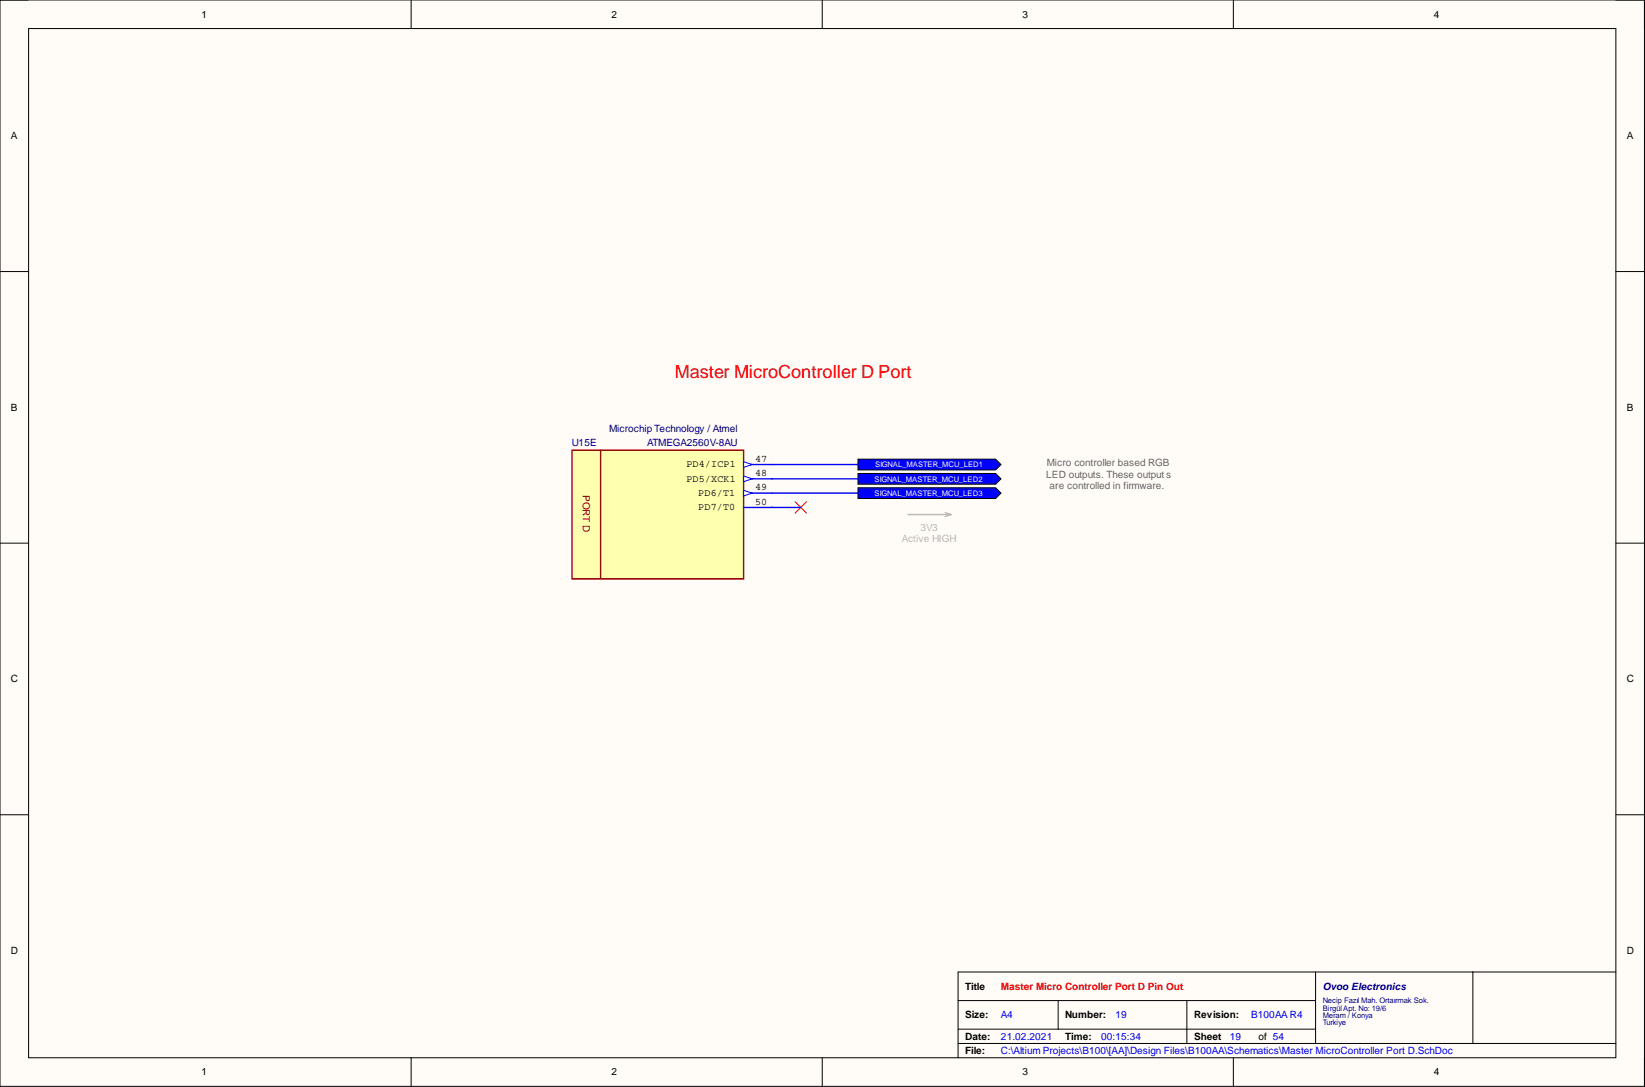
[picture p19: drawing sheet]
<svg xmlns="http://www.w3.org/2000/svg" width="292mm" height="193mm" viewBox="0 0 292 193" stroke-linecap="round" stroke-linejoin="round" font-family="sans-serif">
<defs><g id="words">
<text font-size="3.2" fill="#f00" x="119.8" y="67.1">Master MicroController D Port</text>
<g font-size="1.8">
<text x="35.8" y="3.1">1</text>
<text x="108.6" y="3.1">2</text>
<text x="181.6" y="3.1">3</text>
<text x="254.6" y="3.1">4</text>
<text x="1.9" y="24.7">A</text>
<text x="288.9" y="24.7">A</text>
<text x="1.9" y="72.9">B</text>
<text x="288.9" y="72.9">B</text>
<text x="121.9" y="83">PD4/ICP1</text>
<text x="134.1" y="82">47</text>
<text x="121.9" y="85.5">PD5/XCK1</text>
<text x="124" y="88">PD6/T1</text>
<text x="134.1" y="84.5">48</text>
<text x="134.1" y="87">49</text>
<text x="134.1" y="89.6">50</text>
<text x="124" y="90.6">PD7/T0</text>
<text x="1.9" y="121.1">C</text>
<text x="288.9" y="121.1">C</text>
<text x="1.9" y="169.3">D</text>
<text x="288.9" y="169.3">D</text>
<text x="171.4" y="175.7">Title</text>
<text x="171.4" y="180.8">Size:</text>
<text x="171.4" y="184.6">Date:</text>
<text x="189.2" y="180.8">Number:</text>
<text x="189.2" y="184.6">Time:</text>
<text x="212" y="180.8">Revision:</text>
<text x="212" y="184.6">Sheet</text>
<text x="223.4" y="184.6">of 54</text>
<text x="35.8" y="190.9">1</text>
<text x="108.6" y="190.9">2</text>
<text x="171.4" y="187.1">File:</text>
<text x="181.6" y="190.9">3</text>
<text x="254.6" y="190.9">4</text>
</g>
<g font-size="1.8" fill="#000080">
<text x="108.2" y="76.7">Microchip Technology / Atmel</text>
<text x="101.6" y="79.3">U15E</text>
<text x="114.9" y="79.3">ATMEGA2560V-8AU</text>
<text x="234.9" y="175.7">Ovoo Electronics</text>
</g>
<g font-size="1.8" fill="#666">
<text x="185.9" y="82.8">Micro controller based RGB</text>
<text x="185.8" y="84.8">LED outputs. These output s</text>
<text x="186.4" y="86.9">are controlled in firmware.</text>
</g>
<text font-size="1.8" fill="#980000" x="103.5" y="87.9" transform="rotate(90 103.5 87.9)">PORT D</text>
<g font-size="1.8" fill="#b7b7b7">
<text x="163.4" y="94.2">3V3</text>
<text x="160.1" y="96.3">Active HIGH</text>
</g>
<text font-size="1.8" fill="#f00" x="177.7" y="175.7">Master Micro Controller Port D Pin Out</text>
<g font-size="1.8" fill="#00f">
<text x="177.7" y="184.6">21.02.2021</text>
<text x="177.7" y="180.8">A4</text>
<text x="195.5" y="184.6">00:15:34</text>
<text x="198.1" y="180.8">19</text>
<text x="218.4" y="184.6">19</text>
<text x="222.2" y="180.8">B100AA R4</text>
<text x="177.7" y="187.1">C:\Altium Projects\B100\[AA]\Design Files\B100AA\Schematics\Master MicroController Port D.SchDoc</text>
</g>
<g font-size="1.4" fill="#fff">
<text x="155.4" y="83">SIGNAL_MASTER_MCU_LED1</text>
<text x="155.3" y="85.5">SIGNAL_MASTER_MCU_LED2</text>
<text x="155.3" y="88">SIGNAL_MASTER_MCU_LED3</text>
</g>
<g font-size="1.4" fill="#000080">
<text x="234.9" y="178.1">Necip Fazıl Mah. Ortaırmak Sok.</text>
<text x="234.9" y="179.4">BirgülApt. No: 19/6</text>
<text x="234.9" y="180.7">Meram / Konya</text>
<text x="234.9" y="181.9">Turkiye</text>
</g>
</g></defs>
<path d="M0 0h292v192.9h-292z" fill-rule="evenodd" fill="#fffcf8"/>
<path d="M0 0h292v192.9h-292z" fill="none" stroke="#000" stroke-width=".18"/>
<path d="M5.1 5.1h281.8v182.7h-281.8z" fill-rule="evenodd" fill="#fffcf8"/>
<g fill="none" stroke="#000" stroke-width=".18">
<path d="M0 0h5.1M73 0v5.1M146 0v5.1M219 0v5.1M286.9 0h5.1v5.1M5.1 5.1h281.8v182.7h-281.8zM0 48.2h5.1M286.9 48.2h5.1M0 96.4h5.1M286.9 96.4h5.1M0 144.6h5.1M286.9 144.6h5.1"/>
<path d="M170.1 177.6h63.5M187.9 177.6v5.1M210.8 177.6v7.6M233.6 172.6v12.6M261.5 172.6v12.6M286.9 172.6h-116.8v15.2M73 187.8v5.1M146 187.8v5.1M170.1 185.2h116.8M170.1 182.7h63.5M219 187.8v5.1M292 187.8v5.1"/>
</g>
<path d="M141.2 89.1l2 2M143.2 89.1l-2 2" fill="none" stroke="#f00" stroke-width=".18"/>
<path d="M152.4 81.5h24.4l.9 1-.9 .9h-24.4z" fill-rule="evenodd" fill="#00f"/>
<path d="M152.4 81.5h24.4l.9 1-.9 .9h-24.4z" fill="none" stroke="#000" stroke-width=".18"/>
<path d="M152.4 84.1h24.4l.9 .9-.9 1h-24.4z" fill-rule="evenodd" fill="#00f"/>
<path d="M152.4 84.1h24.4l.9 .9-.9 1h-24.4z" fill="none" stroke="#000" stroke-width=".18"/>
<path d="M152.4 86.6h24.4l.9 .9-.9 1h-24.4z" fill-rule="evenodd" fill="#00f"/>
<path d="M152.4 86.6h24.4l.9 .9-.9 1h-24.4z" fill="none" stroke="#000" stroke-width=".18"/>
<path d="M101.6 79.9h30.4v22.9h-30.4z" fill-rule="evenodd" fill="#ffffb0"/>
<path d="M101.6 79.9h30.4v22.9h-30.4z" fill="none" stroke="#800000" stroke-width=".25"/>
<path d="M106.6 79.9v22.9" fill="none" stroke="#980000" stroke-width=".25"/>
<path d="M132 82.5h5.1" fill="none" stroke="#00f" stroke-width=".25"/>
<path d="M132 82l1.6 .5-1.6 .5z" fill="#f8fcff"/>
<path d="M132 82l1.6 .5-1.6 .5z" fill="none" stroke="#00f" stroke-width=".18"/>
<path d="M132 85h5.1" fill="none" stroke="#00f" stroke-width=".25"/>
<path d="M132 84.5l1.6 .5-1.6 .5z" fill="#f8fcff"/>
<path d="M132 84.5l1.6 .5-1.6 .5z" fill="none" stroke="#00f" stroke-width=".18"/>
<path d="M132 87.5h5.1" fill="none" stroke="#00f" stroke-width=".25"/>
<path d="M132 87l1.6 .5-1.6 .5z" fill="#f8fcff"/>
<path d="M132 87l1.6 .5-1.6 .5z" fill="none" stroke="#00f" stroke-width=".18"/>
<path d="M132 90.1h10.2M137.1 85h15.3M137.1 87.5h15.3M137.1 82.5h15.3" fill="none" stroke="#00f" stroke-width=".25"/>
<path d="M161.2 91.3h7.7M167.8 91l1.1 .3M168.9 91.3l-1.1 .4" fill="none" stroke="#b7b7b7" stroke-width=".25"/>
<use href="#words"/>
</svg>
